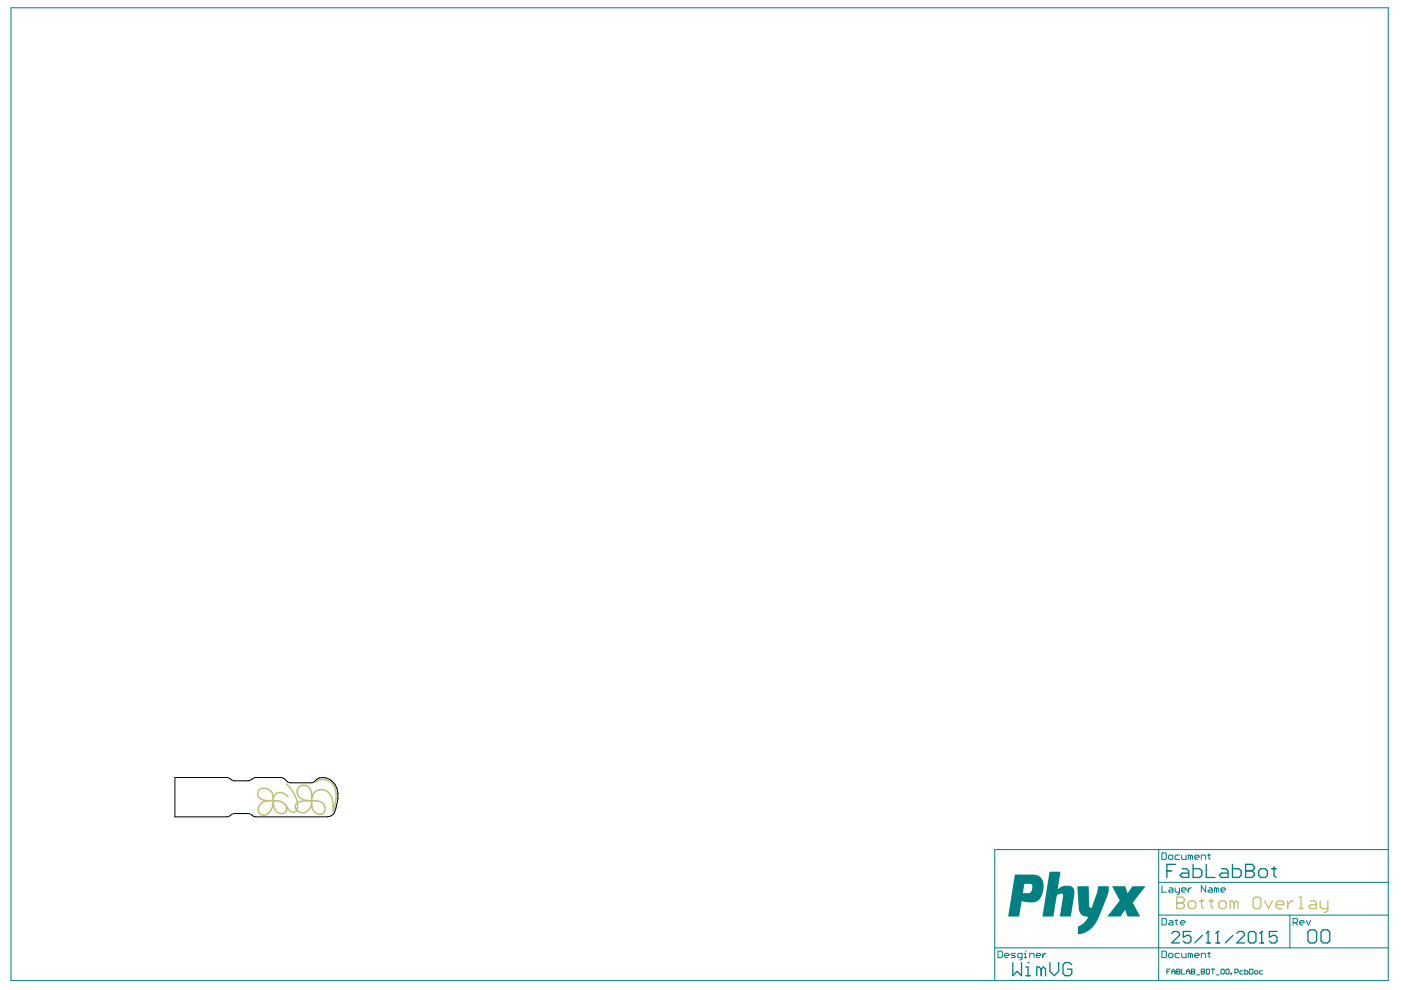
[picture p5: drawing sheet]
<svg xmlns="http://www.w3.org/2000/svg" width="297mm" height="210mm" viewBox="0 0 297 210" stroke-linecap="round" stroke-linejoin="round" font-family="sans-serif">
<g fill="#008080">
<path d="M235.8 187.9h2.8l.4 1.5 1.1-1.5h2.8l-2.5 3.2a.33 .33 0 0 0-.2 .3 .33 .33 0 0 0 .2 .3l1.3 2.6h-2.6l-.5-1.3-1 1.3h-2.8l2.4-3.1a.37 .37 0 0 0 .2-.3 .37 .37 0 0 0-.2-.4z"/>
<path d="M228.4 187.9h2.4l.1 4.2 .4 .4h.2l1.1-3.1 .2-1.5h2.3v1.1l-.4 1.2-1.9 4.6-.7 1.3-1.1 1.1-.9 .6-.8 .2-.8 .1v-1.2a.49 .49 0 0 1 .1-.5 .49 .49 0 0 1 .4-.2l1.2-.9 .5-.9-1.2-.3-.7-.8z"/>
<path d="M222.5 184.8h2.4l-.7 3.7 .8-.5 .7-.2 1.3 .1 .4 .2 .3 .4 .1 1.2-.8 4.6h-2.3l.7-4.2a.4 .4 0 0 0-.2-.6l-.8 .1-.4 .3-.7 4.4h-2.3z"/>
<path d="M215.1 185.4h4.2l.9 .3 .6 .5 .4 .7v1.8l-.5 1.6-.8 .8-.9 .2-2.4-.2-.5 3.2h-2.4zM217.2 187.4l-.3 2 1.5-.1 .4-.7v-1l-.2-.2z"/>
</g>
<g fill="none" stroke="#008080" stroke-width=".21">
<path d="M2.3 1.7h292v206.2h-292zM245.7 180.1v27.8M245.7 194h48.6M245.7 187.1h48.6M246.4 194.7h.7l.2 .3v.9l-.2 .2h-.7zM246.4 180.8h.7l.2 .3v.9l-.2 .2h-.7zM246.4 187.8v1.4h.9M247.8 181.5l.2-.2h.4l.3 .2v.5l-.3 .2h-.4l-.2-.2zM248 195.2h.4l.3 .2v.7h-.7l-.2-.2 .2-.3h.7M248 188.2h.4l.3 .3v.7h-.7l-.2-.3 .2-.2h.7M249.1 195.2h.5M249.1 188.2v.7l.3 .3h.7"/>
<path d="M249.4 195v.9l.2 .2M250.1 181.3h-.7l-.3 .2v.5l.3 .2h.7M250.1 188.2v1.2l-.5 .2M250.3 195.6h.9l-.2-.4h-.5l-.2 .2v.5l.2 .2h.5M250.5 181.3v.7l.3 .2h.7v-.9M250.5 188.7h1l-.3-.5h-.4l-.3 .3v.4l.3 .3h.4M251.9 188.2v1M252.4 181.5l-.5-.2v.9M252.4 181.5l.2-.2 .2 .2v.7M252.4 181.5v.7M252.6 188.2h-.2l-.5 .5M253.3 181.8h.9l-.2-.5h-.5l-.2 .2v.5l.2 .2h.5"/>
<path d="M254.7 182.2v-.9h.7l.2 .2v.7M255.6 187.8v1.4l-.9-1.4v1.4M256.1 181.3h.5M256.3 188.2h.5l.2 .3v.7h-.7l-.2-.3 .2-.2h.7M256.3 181.1v.9l.3 .2M257.9 188.5l-.4-.3v1M257.9 188.5v.7M257.9 188.5l.3-.3 .2 .3v.7M258.9 188.7h.9l-.2-.5h-.5l-.2 .3v.4l.2 .3h.5M273.5 194v7M274.2 195.6h.7l.2-.2v-.4l-.2-.3h-.7v1.4M274.6 195.6l.5 .5"/>
<path d="M275.6 195.6h.9l-.2-.4h-.5l-.2 .2v.5l.2 .2h.5M277 195.2l.4 .9 .5-.9M294.3 180.1h-83.4v27.8M210.9 201h83.4M211.6 201.7h.7l.2 .2v.9l-.2 .3h-.7zM213 202.6h.9l-.2-.5h-.5l-.2 .3v.4l.2 .3h.5M215.3 202.1h-.7l-.2 .3 .2 .2h.5l.2 .2-.2 .3h-.7M216.7 203.1h-.7l-.2-.3v-.4l.2-.3h.7v1.2l-.5 .2M217.2 203.1h.4M217.2 202.1h.2v1M217.4 201.7h.1M218.3 203.1v-1h.7l.2 .3v.7"/>
<path d="M219.7 202.6h.9l-.2-.5h-.5l-.2 .3v.4l.2 .3h.5M221.1 202.1v1M221.8 202.1h-.2l-.5 .5M246.4 201.7h.7l.2 .2v.9l-.2 .3h-.7zM247.4 206h.4M247.8 202.4l.2-.3h.4l.3 .3v.4l-.3 .3h-.4l-.2-.3zM248.1 205.5h-.7v1M248.4 206h.7M248.4 206.5v-.7l.4-.3 .3 .3v.7M249.5 206h.1M249.5 205.5h.5l.2 .2-.2 .3 .2 .4-.2 .1h-.5zM249.5 206h.5"/>
<path d="M250.1 202.1h-.7l-.3 .3v.4l.3 .3h.7M250.5 202.1v.7l.3 .3h.7v-1M250.5 205.5v1h.7M251.6 206h.7M251.6 206.5v-.7l.3-.3 .4 .3v.7M252.4 202.4l-.5-.3v1M252.4 202.4v.7M252.4 202.4l.2-.3 .2 .3v.7M252.6 206h.1M252.6 205.5h.5l.2 .2-.2 .3 .2 .4-.2 .1h-.5zM252.6 206h.5M253.3 202.6h.9l-.2-.5h-.5l-.2 .3v.4l.2 .3h.5"/>
<path d="M253.7 206.7h.7M254.7 203.1v-1h.7l.2 .3v.7M254.7 206h.1M254.7 205.5h.5l.2 .2-.2 .3 .2 .4-.2 .1h-.5zM254.7 206h.5M255.7 205.7l.2-.2h.4l.1 .2v.7l-.1 .1h-.4l-.2-.1zM256.1 202.1h.5M256.3 201.9v.9l.3 .3M256.8 205.5h.7M257.1 205.5v1M257.8 206.7h.7M258.9 205.7l.1-.2h.4l.2 .2v.7l-.2 .1h-.4l-.1-.1z"/>
<path d="M259.9 205.7l.2-.2h.3l.2 .2v.7l-.2 .1h-.3l-.2-.1zM261 206.4h.1v.1h-.1zM261.8 206.2h.5l.2-.2v-.3l-.2-.2h-.5v1M263.6 205.8h-.6l-.1 .2v.4l.1 .1h.6M263.9 205.5v1h.5l.2-.1v-.4l-.2-.2h-.5M265 205.5h.5l.1 .2v.7l-.1 .1h-.5zM266 206l.2-.2h.3l.2 .2v.4l-.2 .1h-.3l-.2-.1zM267.7 205.8h-.5l-.2 .2v.4l.2 .1h.5"/>
</g>
<g fill="none" stroke="#008080" stroke-width=".28">
<path d="M247.4 184.6h.9M248.4 197.9l.5-.4h.8l.4 .4v.4l-1.7 1.6h1.7M249.3 183.3h-1.9v2.7M250.6 184.2h1l.4 .4v1.4h-1.4l-.4-.4 .4-.5h1.4M252.5 197.5h-1.6v1.2l.8-.4h.4l.4 .4v.8l-.4 .4h-.8l-.4-.4M253 183.3v2.7h1.4l.4-.4v-1l-.4-.4h-1.4M254.9 198.3l-1.6 1.6M255.7 183.3v2.7h1.9M255.7 199.9h.9M256.1 197.5h.1M256.1 197.5v2.4M256.1 197.5l-.4 .4"/>
<path d="M257.8 199.9h.8M258.2 197.5h.1M258.2 197.5v2.4M258.2 197.5l-.4 .4M259 184.2h.9l.5 .4v1.4h-1.4l-.5-.4 .5-.5h1.4M261.3 183.3v2.7h1.4l.5-.4v-1l-.5-.4h-1.4M261.4 198.3l-1.6 1.6M262.2 197.9l.4-.4h.8l.5 .4v.4l-1.7 1.6h1.7M264.1 184.6h.1M264.1 183.3h1.4l.4 .4v.5l-.4 .4 .4 .5v.5l-.4 .4h-1.4zM264.1 184.6h1.4M264.7 197.9l.4-.4h.8l.4 .4v1.6l-.4 .4h-.8l-.4-.4z"/>
<path d="M266.9 184.6l.4-.4h1l.4 .4v1l-.4 .4h-1l-.4-.4zM267.1 199.9h.8M267.5 197.5h.1M267.5 197.5v2.4M267.5 197.5l-.4 .4M269.6 184.2h1M270.1 183.7v1.9l.5 .4M270.7 197.5h-1.6v1.2l.8-.4h.4l.4 .4v.8l-.4 .4h-.8l-.4-.4M277.3 197.6l.5-.4h.9l.5 .4v1.9l-.5 .4h-.9l-.5-.4zM280.1 197.6l.4-.4h1l.4 .4v1.9l-.4 .4h-1l-.4-.4zM214.7 204.1v2.8l1-1 .9 1v-2.8M217.5 206.9h.9"/>
<path d="M217.5 205h.5v1.9M218 204.1h.1M220.8 205.5l-.5-.5h-.5v1.9M220.8 205.5v1.4M220.8 205.5l.4-.5 .5 .5v1.4M222.6 204.1v1.8l.9 1 1-1v-1.8M227.2 204.6l-.4-.5h-1l-.4 .5v1.8l.4 .5h1l.4-.5v-.9h-.9"/>
</g>
<path d="M54.7 167.5l-.2 .6 .1 .8 .6 .6 .7 .4-.5 .2-.6 .6-.2 .6v.6l.5 .8 .6 .3h.6l.7-.4 .6-.8 .3-.7 .5 1 1 .6 1.1-.2 .4-.5v-.4l.9 .7 .7 .1 .5-.4 .8 .5h.8l.7-.4 .7-.9 .3 .7 .6 .6 .7 .3 .8-.1 .4-.3 .3-.7-.1-.7-.3-.7-1-.6-1.5-.1 .4-1.3 .5-.4 .6-.3h.8l.6 .2 1 1 .3 1.4v2h.4l.6-2.7v-1.7l-.5-1.4-.9-.9-1.3-.4-1.1 .2-.7 .5 .2 .2 .6-.5 .9-.1 1.1 .4 .7 .6 .4 .6 .3 1.3-.3 2.5-.3-1.9-1-1.2-.7-.4h-1.1l-.9 .4-.6 .6-.4-1.2-.4-.5-.6-.2-1.1 .1-.8 .8-.1 .6 .3 .9 .4 .4 .7 .5-1 .3-.4-1.1-.9-1.6-1.1-1.3-.3 .2 1.4 1.7 .9 1.8 .1 .5-.3 .3-.2 .5 .3 .8-.3 .2-.8-.2-.9-1.3-.7-.5-.8-.3-1.1-.1 .2-.9 .8-.5 .9 .1 1 .8 .3-.2-.8-.7-.8-.3h-.7l-.5 .2-.5 .5-.3-.8-.8-.7-1.3-.1zM63.4 167.1l.6-.4h.7l.8 .5 .4 .9v1.5l-1.3-.1-1.1-.6-.3-.9zM55 167.7l.6-.4h.9l.6 .4 .5 .6 .1 1.3h-1.5l-.9-.4-.5-.7zM62.9 170.6l-.1 .8zM63.2 170.3l1.1-.3 1.6-.1v.7l-.3 .7-.4 .5-.7 .4h-.6l-.8-.4 .2-.6zM58.1 169.9l1.1 .1 .9 .4 .5 .7-.1 .9-.6 .4-.5-.1-.6-.3-.5-.8zM66.2 169.9l1.6 .2 .7 .4 .3 1.1-.4 .8h-1l-.7-.5-.3-.6zM55.2 170.7l.9-.6 1.6-.2-.1 1-.3 .8-.6 .7-.4 .2h-.8l-.5-.4-.1-.8z" fill="#c0c073"/>
<g fill="none" stroke="#c0c073" stroke-width=".28">
<path d="M249.5 191.4h.1M249.5 190.2h1.2l.4 .4v.4l-.4 .4 .4 .4v.4l-.4 .4h-1.2zM249.5 191.4h1.2M251.9 191.4l.4-.4h.8l.4 .4v.8l-.4 .4h-.8l-.4-.4zM254.4 191h.8M254.8 190.6v1.6l.4 .4M256.4 191h.8M256.8 190.6v1.6l.4 .4M258.4 191.4l.4-.4h.8l.4 .4v.8l-.4 .4h-.8l-.4-.4zM261.7 191.4l-.5-.4h-.4v1.6M261.7 191.4v1.2M261.7 191.4l.4-.4 .4 .4v1.2"/>
<path d="M265.7 190.6l.4-.4h.8l.4 .4v1.6l-.4 .4h-.8l-.4-.4zM268.1 191l.9 1.6 .8-1.6M270.6 191.8h1.6v-.4l-.4-.4h-.8l-.4 .4v.8l.4 .4h.8M273 191v1.6M274.2 191h-.4l-.8 .8M275.4 192.6h.8M275.4 190.2h.4v2.4M277.9 191h.8l.4 .4v1.2h-1.2l-.4-.4 .4-.4h1.2M279.9 191v1.2l.4 .4h1.2M281.5 191v2l-.4 .4h-.4"/>
</g>
<path d="M37.1 164.9h11l1.6 .7 3.2-.1 .8-.5 .6-.1h5.2a2.02 2.02 0 0 1 1.6 .9l.4 .2h4.6a1.36 1.36 0 0 0 1.1-.8 3.2 3.2 0 0 1 4.4 3.1 8.7 8.7 0 0 1-.9 4.3l-.5 .4-.9 .2h-15l-1.7-.7h-3.2l-.7 .5-.6 .2h-11z" fill="none" stroke="#000" stroke-width=".21"/>
</svg>
